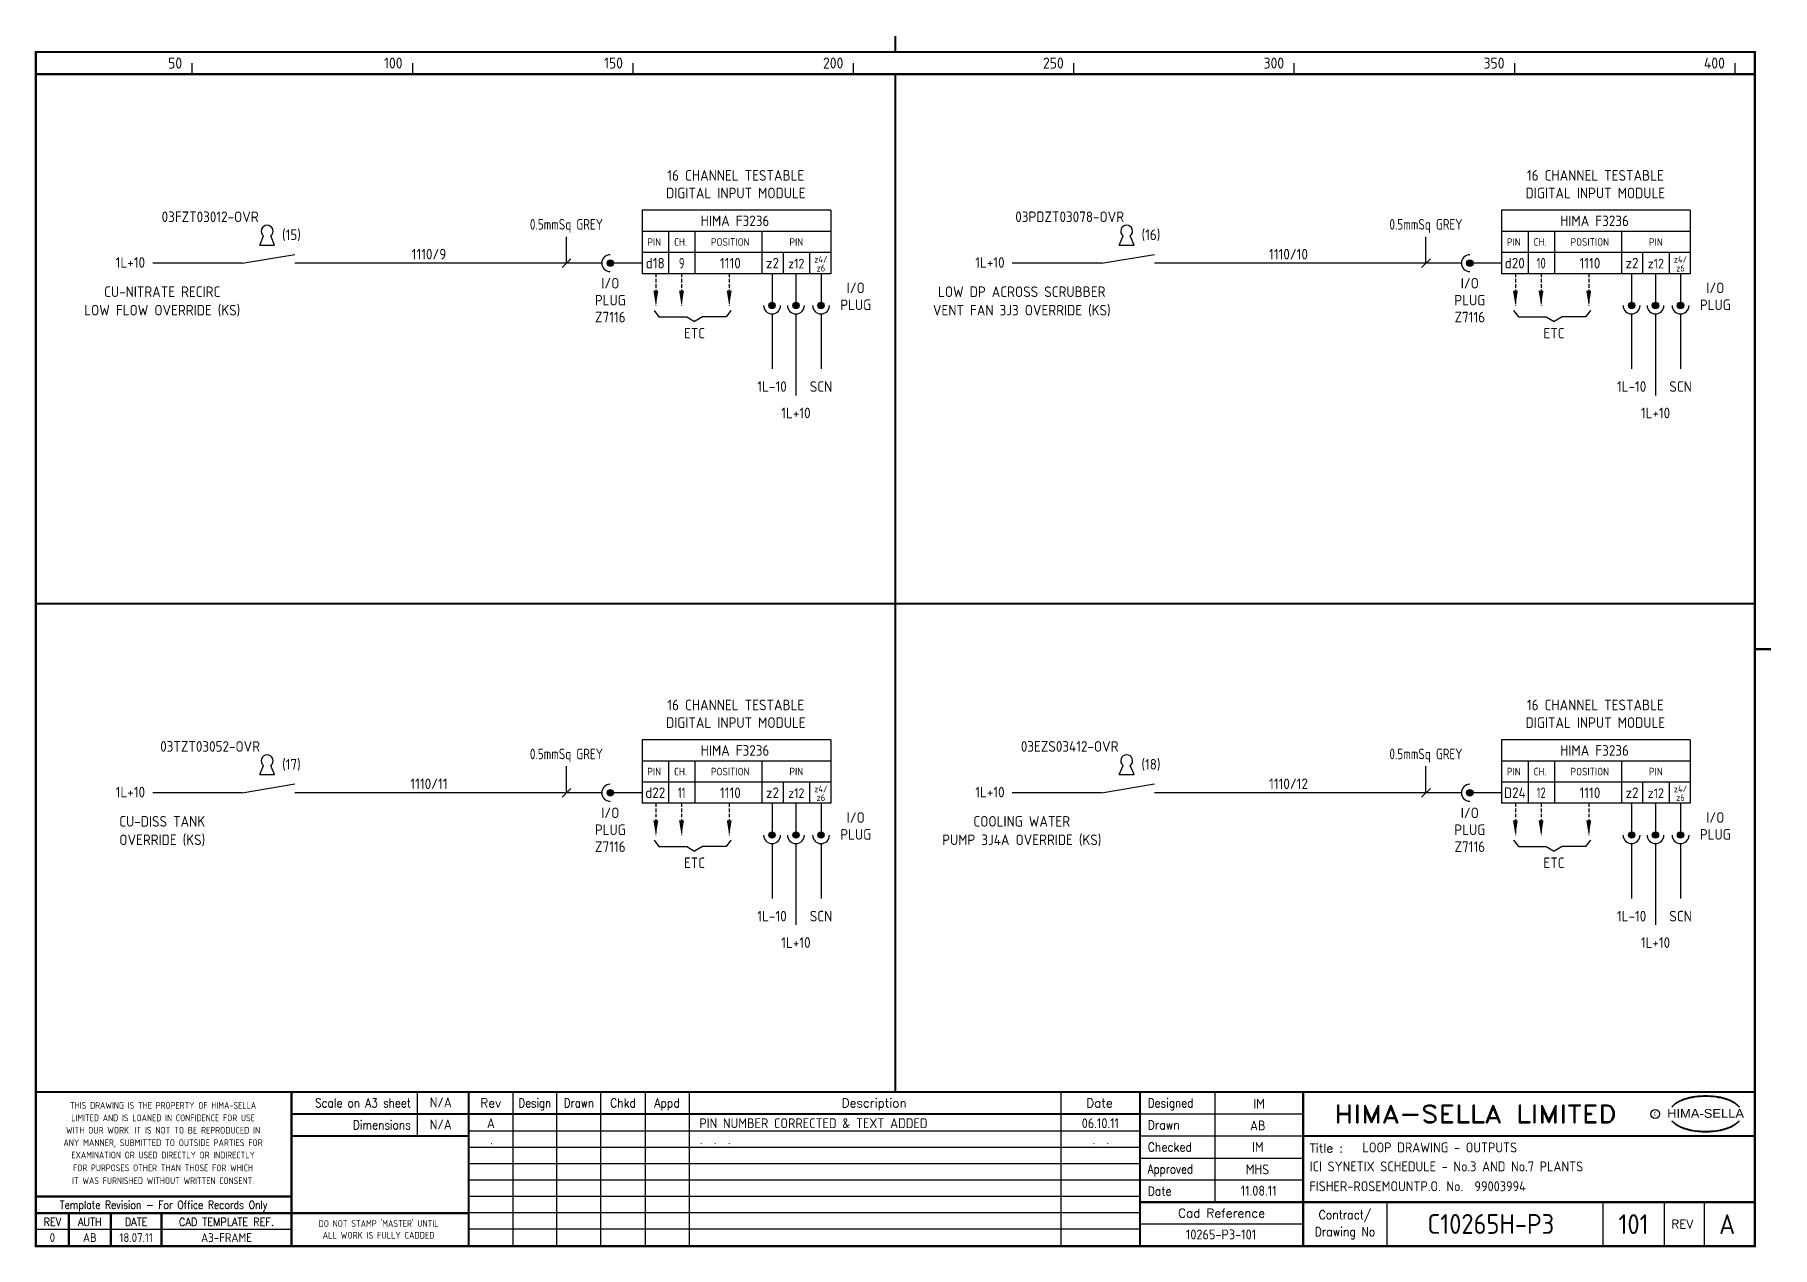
# Model space of a CAD drawing. Extents: x 14 to 408, y 0 to 275.
import ezdxf
from ezdxf.enums import TextEntityAlignment as Align

# ---------------------------------------------------------------- set-up
doc = ezdxf.new("R2010")
doc.units = 0
doc.header["$LTSCALE"] = 0.25
doc.header["$MEASUREMENT"] = 0
doc.linetypes.add('HIDDEN2', pattern=[4.7625, 3.175, -1.5875])
for name, color, linetype in [('00-DRG_FRAME', 12, 'CONTINUOUS'), ('01-DRAW', 7, 'CONTINUOUS'), ('051-TEXT', 2, 'CONTINUOUS'), ('117', 7, 'CONTINUOUS'), ('117-TEXT', 2, 'CONTINUOUS')]:
    doc.layers.add(name, color=color, linetype=linetype)
doc.styles.add('ARIAL', font='arial.ttf', dxfattribs={"height": 2.5})
doc.styles.add('ISO', font='iso.shx')
doc.styles.add('ROMAND', font='ROMAND')

msp = doc.modelspace()

# ---------------------------------------------------------------- texts
at = {"layer": '00-DRG_FRAME', "style": 'ISO'}
for s, p in [('50', (47.69, 267.75)), ('100', (97.69, 267.75)), ('150', (147.69, 267.75)), ('200', (197.69, 267.75)), ('250', (247.69, 267.75)), ('300', (297.69, 267.75)), ('350', (347.69, 267.75)), ('400', (397.69, 267.75))]:
    msp.add_text(s, height=2.5, dxfattribs=at).set_placement(p, align=Align.RIGHT)
at = {"layer": '00-DRG_FRAME', "color": 3, "style": 'ISO'}
for s, width, p in [('THIS DRAWING IS THE PROPERTY OF HIMA-SELLA', 0.9, (43.36, 32.44)), ("DO NOT STAMP 'MASTER' UNTIL", 0.95, (92.25, 5.79))]:
    msp.add_text(s, height=1.53, dxfattribs=dict(at, width=width)).set_placement(p, align=Align.MIDDLE)
at = {"layer": '00-DRG_FRAME', "color": 4, "style": 'ROMAND', "width": 0.87}
for s, p in [('Scale on A3 sheet', (99.54, 32)), ('Dimensions', (99.54, 27.01))]:
    msp.add_text(s, height=2, dxfattribs=at).set_placement(p, align=Align.RIGHT)
at = {"layer": '00-DRG_FRAME', "color": 4, "style": 'ROMAND'}
for s, p in [('Rev', (117.7, 32)), ('Description', (204.69, 32)), ('Date', (255.79, 32))]:
    msp.add_text(s, height=2, dxfattribs=at).set_placement(p, align=Align.CENTER)
for s, width, p in [('Design', 0.85, (127.7, 32)), ('Drawn', 0.85, (137.7, 32)), ('Chkd', 0.9, (147.7, 32)), ('Appd', 0.9, (157.7, 32))]:
    msp.add_text(s, height=2, dxfattribs=dict(at, width=width)).set_placement(p, align=Align.CENTER)
for s, width, p in [('Designed', 0.87, (266.75, 32)), ('Drawn', 0.9, (266.75, 27)), ('Checked', 0.9, (266.75, 22)), ('Approved', 0.85, (266.75, 17)), ('Date', 0.9, (266.75, 12))]:
    msp.add_text(s, height=2, dxfattribs=dict(at, width=width)).set_placement(p)
at = {"layer": '00-DRG_FRAME', "style": 'ROMAND', "width": 1.15}
msp.add_text('HIMA-SELLA LIMITED', height=4, dxfattribs=at).set_placement((341.1, 30.5), align=Align.MIDDLE)
at = {"layer": '00-DRG_FRAME', "style": 'ARIAL', "width": 1.05}
msp.add_text('HIMA-SELLA', height=2, dxfattribs=at).set_placement((393.3, 29.63), align=Align.CENTER)
at = {"layer": '00-DRG_FRAME', "color": 3, "style": 'ISO'}
for s, width, p in [('LIMITED AND IS LOANED IN CONFIDENCE FOR USE', 0.9, (43.36, 29.62)), ('ANY MANNER, SUBMITTED TO OUTSIDE PARTIES FOR', 0.87, (43.36, 23.99)), ('WITH OUR WORK. IT IS NOT TO BE REPRODUCED IN', 0.87, (43.36, 26.81)), ('EXAMINATION OR USED DIRECTLY OR INDIRECTLY', 0.9, (43.36, 21.18)), ('IT WAS FURNISHED WITHOUT WRITTEN CONSENT.', 0.9, (43.36, 15.35)), ('FOR PURPOSES OTHER THAN THOSE FOR WHICH', 0.9, (43.36, 18.27))]:
    msp.add_text(s, height=1.53, dxfattribs=dict(at, width=width)).set_placement(p, align=Align.MIDDLE_CENTER)
at = {"layer": '00-DRG_FRAME', "color": 3, "style": 'ISO', "width": 0.9}
msp.add_text('C', height=1, dxfattribs=at).set_placement((381.84, 30), align=Align.CENTER)
at = {"layer": '00-DRG_FRAME', "color": 4, "style": 'ROMAND'}
msp.add_text('Title :', height=2, dxfattribs=at).set_placement((303.5, 21.75))
for s, height, width, p in [('Template Revision - For Office Records Only', 1.8, 0.85, (43.5, 9.62)), ('Contract/', 2, 0.9, (311.5, 7.5)), ('REV', 1.8, 0.9, (18.25, 6)), ('AUTH', 1.8, 0.9, (26.75, 6)), ('DATE', 1.8, 0.9, (37.25, 6)), ('CAD TEMPLATE REF.', 1.8, 0.9, (57.75, 6)), ('Drawing No', 2, 0.9, (311.5, 3.5))]:
    msp.add_text(s, height=height, dxfattribs=dict(at, width=width)).set_placement(p, align=Align.MIDDLE)
for s, p in [('Cad Reference', (283.5, 8)), ('REV', (388, 5.5))]:
    msp.add_text(s, height=2, dxfattribs=at).set_placement(p, align=Align.MIDDLE)
at = {"layer": '00-DRG_FRAME', "color": 41, "style": 'ISO'}
for s, p in [('0', (18.25, 1.45)), ('AB', (26.75, 1.45)), ('18.07.11', (37.25, 1.45)), ('A3-FRAME', (57.75, 1.45))]:
    msp.add_text(s, height=2, dxfattribs=at).set_placement(p, align=Align.CENTER)
at = {"layer": '00-DRG_FRAME', "color": 3, "style": 'ISO'}
msp.add_text('ALL WORK IS FULLY CADDED', height=1.53, dxfattribs=at).set_placement((92.25, 2.98), align=Align.MIDDLE_CENTER)
at = {"layer": '117-TEXT', "style": 'ISO'}
for s, height, p in [('16 CHANNEL TESTABLE', 2.4, (173.3, 242.31)), ('16 CHANNEL TESTABLE', 2.4, (368.3, 242.31)), ('DIGITAL INPUT MODULE', 2.4, (173.3, 238.31)), ('DIGITAL INPUT MODULE', 2.4, (368.3, 238.31)), ('HIMA F3236', 2.4, (173.11, 231.99)), ('HIMA F3236', 2.4, (368.11, 231.99)), ('PIN', 1.728, (154.79, 227.53)), ('CH.', 1.728, (160.75, 227.53)), ('POSITION', 1.728, (172.02, 227.53)), ('PIN', 1.73, (187.02, 227.53)), ('PIN', 1.728, (349.79, 227.53)), ('CH.', 1.728, (355.75, 227.53)), ('POSITION', 1.728, (367.02, 227.53)), ('PIN', 1.73, (382.02, 227.53)), ('d18', 2.4, (155.02, 222.39)), ('1110', 2.4, (172.07, 222.39)), ('z2', 2.4, (181.62, 222.39)), ('z4/', 1.54, (192.6, 223.68)), ('d20', 2.4, (350.02, 222.39)), ('1110', 2.4, (367.07, 222.39)), ('z2', 2.4, (376.62, 222.39)), ('z4/', 1.54, (387.6, 223.68)), ('z12', 2.2, (187.02, 222.39)), ('z6', 1.54, (192.6, 221.69)), ('z12', 2.2, (382.02, 222.39)), ('z6', 1.54, (387.6, 221.69)), ('I/O', 2.4, (144.82, 217.83)), ('I/O', 2.4, (200.51, 216.78)), ('I/O', 2.4, (339.82, 217.83)), ('I/O', 2.4, (395.51, 216.78)), ('PLUG', 2.4, (144.82, 213.99)), ('PLUG', 2.4, (200.51, 212.94)), ('PLUG', 2.4, (339.82, 213.99)), ('PLUG', 2.4, (395.51, 212.94)), ('Z7116', 2.4, (144.82, 210.15)), ('Z7116', 2.4, (339.82, 210.15)), ('ETC', 2.4, (163.92, 206.49)), ('ETC', 2.4, (358.92, 206.49)), ('16 CHANNEL TESTABLE', 2.4, (173.3, 122.12)), ('16 CHANNEL TESTABLE', 2.4, (368.3, 122.12)), ('DIGITAL INPUT MODULE', 2.4, (173.3, 118.12)), ('DIGITAL INPUT MODULE', 2.4, (368.3, 118.12)), ('HIMA F3236', 2.4, (173.11, 111.8)), ('HIMA F3236', 2.4, (368.11, 111.8)), ('PIN', 1.728, (154.79, 107.34)), ('CH.', 1.728, (160.75, 107.34)), ('POSITION', 1.728, (172.02, 107.34)), ('PIN', 1.73, (187.02, 107.34)), ('PIN', 1.728, (349.79, 107.34)), ('CH.', 1.728, (355.75, 107.34)), ('POSITION', 1.728, (367.02, 107.34)), ('PIN', 1.73, (382.02, 107.34)), ('d22', 2.4, (155.02, 102.2)), ('1110', 2.4, (172.07, 102.2)), ('z2', 2.4, (181.62, 102.2)), ('z12', 2.2, (187.02, 102.2)), ('z4/', 1.54, (192.6, 103.49)), ('z6', 1.54, (192.6, 101.5)), ('D24', 2.4, (350.02, 102.2)), ('1110', 2.4, (367.07, 102.2)), ('z2', 2.4, (376.62, 102.2)), ('z12', 2.2, (382.02, 102.2)), ('z4/', 1.54, (387.6, 103.49)), ('z6', 1.54, (387.6, 101.5)), ('I/O', 2.4, (144.82, 97.64)), ('I/O', 2.4, (200.51, 96.59)), ('I/O', 2.4, (339.82, 97.64)), ('I/O', 2.4, (395.51, 96.59)), ('PLUG', 2.4, (144.82, 93.8)), ('PLUG', 2.4, (200.51, 92.75)), ('PLUG', 2.4, (339.82, 93.8)), ('PLUG', 2.4, (395.51, 92.75)), ('Z7116', 2.4, (144.82, 89.96)), ('Z7116', 2.4, (339.82, 89.96)), ('ETC', 2.4, (163.92, 86.3)), ('ETC', 2.4, (358.92, 86.3))]:
    msp.add_text(s, height=height, dxfattribs=at).set_placement(p, align=Align.CENTER)
for s, p in [('03FZT03012-OVR', (54.04, 234.12)), ('03PDZT03078-OVR', (249.04, 234.12)), ('(15)', (72.48, 230.05)), ('(16)', (267.48, 230.05)), ('1L+10', (35.95, 223.75)), ('1110/9', (103.69, 225.63)), ('1L+10', (230.95, 223.75)), ('1110/10', (298.69, 225.63)), ('CU-NITRATE RECIRC', (43.17, 217.11)), ('LOW DP ACROSS SCRUBBER', (238.17, 217.11)), ('LOW FLOW OVERRIDE (KS)', (43.17, 212.93)), ('VENT FAN 3J3 OVERRIDE (KS)', (238.17, 212.93)), ('1L-10', (181.52, 195.59)), ('SCN', (192.63, 195.59)), ('1L-10', (376.52, 195.59)), ('SCN', (387.63, 195.59)), ('1L+10', (186.94, 189.59)), ('1L+10', (381.94, 189.59)), ('03TZT03052-OVR', (54.04, 113.92)), ('03EZS03412-OVR', (249.04, 113.92)), ('(17)', (72.48, 109.86)), ('(18)', (267.48, 109.86)), ('1110/11', (103.69, 105.44)), ('1110/12', (298.69, 105.44)), ('1L+10', (35.95, 103.56)), ('1L+10', (230.95, 103.56)), ('CU-DISS TANK', (43.17, 96.91)), ('COOLING WATER', (238.17, 96.91)), ('OVERRIDE (KS)', (43.17, 92.73)), ('PUMP 3J4A OVERRIDE (KS)', (238.17, 92.73)), ('1L-10', (181.52, 75.4)), ('SCN', (192.63, 75.4)), ('1L-10', (376.52, 75.4)), ('SCN', (387.63, 75.4)), ('1L+10', (186.94, 69.4)), ('1L+10', (381.94, 69.4))]:
    msp.add_text(s, height=2.4, dxfattribs=at).set_placement(p, align=Align.MIDDLE)
for s, width, p in [('0.5mmSq GREY', 0.85, (134.87, 231.2)), ('0.5mmSq GREY', 0.85, (329.87, 231.2)), ('9', 0.8, (161.02, 222.39)), ('10', 0.8, (356.02, 222.39)), ('0.5mmSq GREY', 0.85, (134.87, 111.01)), ('0.5mmSq GREY', 0.85, (329.87, 111.01)), ('11', 0.8, (161.02, 102.2)), ('12', 0.8, (356.02, 102.2))]:
    msp.add_text(s, height=2.4, dxfattribs=dict(at, width=width)).set_placement(p, align=Align.CENTER)

# ---------------------------------------------------------------- blocks, each defined once
blk = doc.blocks.new('A3-REVA')
at = {"layer": '051-TEXT', "style": 'ISO'}
for tag, p in [('DESIGNED', (292.01, 31.7)), ('A', (117.73, 27.28)), ('DES', (127.73, 27.28)), ('DRN', (137.73, 27.28)), ('CHKD', (147.73, 27.28)), ('APPD', (157.73, 27.28)), ('DATE', (256, 27.28)), ('DRAWN', (291.72, 26.77)), ('CHECKED', (291.72, 21.89)), ('APPD', (291.65, 16.79)), ('DATE', (291.92, 11.96))]:
    blk.add_attdef(tag, text='', height=2.25, dxfattribs=at).set_placement(p, align=Align.CENTER)
blk.add_attdef('DESCRIPTION', (165.03, 27.28), '', height=2.25, dxfattribs=at)
blk = doc.blocks.new('A3-REVB')
at = {"layer": '051-TEXT', "style": 'ISO'}
for tag, p in [('A', (124.85, -20.36)), ('DES', (134.85, -20.36)), ('DRN', (144.85, -20.36)), ('CHKD', (154.85, -20.36)), ('APPD', (164.85, -20.36)), ('DATE', (263.12, -20.36))]:
    blk.add_attdef(tag, text='', height=2.25, dxfattribs=at).set_placement(p, align=Align.CENTER)
blk.add_attdef('DESCRIPTION', (172.15, -20.36), '', height=2.25, dxfattribs=at)
blk = doc.blocks.new('A3-TITLE')
at = {"layer": '051-TEXT', "style": 'ISO'}
blk.add_attdef('TITLE_1', (315.46, 21.78), '', height=2.25, dxfattribs=at)
for tag, p in [('DRGNO', (376.96, 3.24)), ('REV.', (398.2, 3.24))]:
    blk.add_attdef(tag, text='', height=4.5, dxfattribs=at).set_placement(p, align=Align.CENTER)
blk = doc.blocks.new('A3-CONTRACT')
at = {"layer": '051-TEXT', "color": 41, "style": 'ISO'}
for tag, height, p in [('SCALE', 2.25, (106.71, 31.82)), ('DIMS', 2.25, (106.71, 26.8)), ('CAD-REF', 2.25, (283.73, 1.84)), ('CONTRACT', 4.5, (344.94, 3.1))]:
    blk.add_attdef(tag, text='', height=height, dxfattribs=at).set_placement(p, align=Align.CENTER)
for tag, p in [('TITLE_2', (303.86, 17.28)), ('TITLE_3', (303.79, 12.78))]:
    blk.add_attdef(tag, p, '', height=2.25, dxfattribs=at)
blk = doc.blocks.new('KEY')
at = {"layer": '01-DRAW'}
for p, q in [((-0.375, -0.5), (-0.183, -0.038)), ((-0.375, -0.5), (0.375, -0.5)), ((0.375, -0.5), (0.183, -0.038))]:
    blk.add_line(p, q, dxfattribs=at)
blk.add_arc((0, 0.2), 0.3, 307.47703, 232.52297, dxfattribs=at)

# ---------------------------------------------------------------- linework, layer by layer
at = {"layer": '00-DRG_FRAME'}
for p, q in [((50, 266.5), (50, 269)), ((100, 266.5), (100, 269)), ((150, 266.5), (150, 269)), ((200, 266.5), (200, 269)), ((250, 266.5), (250, 269)), ((300, 266.5), (300, 269)), ((350, 266.5), (350, 269)), ((400, 266.5), (400, 269)), ((101.01, 35.5), (101.01, 25.5)), ((122.7, 35.5), (122.7, 0.5)), ((132.7, 0.5), (132.7, 35.5)), ((142.7, 0.5), (142.7, 35.5)), ((152.7, 35.5), (152.7, 0.5)), ((162.7, 35.5), (162.7, 0.5)), ((247, 35.5), (247, 0.5)), ((282, 35.5), (282, 10.5)), ((265, 30.5), (302, 30.5)), ((265, 26.59), (112.7, 26.59)), ((302, 25.5), (265, 25.5)), ((265, 22.89), (112.7, 22.89)), ((265, 20.5), (302, 20.5)), ((265, 19.19), (112.7, 19.19)), ((265, 15.49), (112.7, 15.49)), ((302, 15.5), (265, 15.5)), ((265, 11.79), (112.7, 11.79)), ((265, 8.09), (112.7, 8.09)), ((321, 10.5), (321, 0.5)), ((370, 10.5), (370, 0.5)), ((384, 0.5), (384, 10.5)), ((393, 10.5), (393, 0.5)), ((72.5, 4.25), (14.5, 4.25)), ((265, 4.39), (112.7, 4.39)), ((302, 5.5), (265, 5.5))]:
    msp.add_line(p, q, dxfattribs=at)
at = {"layer": '00-DRG_FRAME', "const_width": 0.5}
for points in [[(209.5, 271.5), (209.5, 275.18)], [(209.5, 271.5), (209.5, 275.18)], [(14.5, 266.5), (404.5, 266.5)], [(209.5, 35.5), (209.5, 266.5)], [(14.5, 146.31), (404.5, 146.31)], [(404.5, 136), (408.18, 136)], [(404.5, 35.5), (14.5, 35.5)], [(72.5, 0.5), (72.5, 35.5)], [(112.7, 0.5), (112.7, 35.5)], [(265, 35.5), (265, 0.5)], [(302, 0.5), (302, 35.5)], [(265, 30.5), (72.5, 30.5)], [(112.7, 25.5), (72.5, 25.5)], [(404.5, 25.5), (302, 25.5)], [(14.5, 11.75), (72.5, 11.75)], [(14.5, 8), (72.5, 8)], [(22, 0.5), (22, 8)], [(31.5, 0.5), (31.5, 8)], [(43, 0.5), (43, 8)], [(112.7, 8), (72.5, 8)], [(265, 10.5), (404.5, 10.5)]]:
    msp.add_lwpolyline(points, dxfattribs=at)
msp.add_lwpolyline([(14.5, 0.5), (404.5, 0.5), (404.5, 271.5), (14.5, 271.5)], close=True, dxfattribs=at)
at = {"layer": '00-DRG_FRAME', "color": 3}
msp.add_circle((381.88, 30.5), 1, dxfattribs=at)
for centre, radius, start, end in [((390.6, 26.83), 7.24, 106.0532, 133.5024), ((390.88, 27.01), 7.3, 130.419, 136.057), ((390.11, 28.1), 5.98, 122.244, 131.6154), ((389.75, 28.78), 5.21, 111.8206, 122.8668), ((391.78, 24.7), 9.76, 107.5931, 113.9452), ((393.1, 18.5), 15.94, 89.2698, 106.3911), ((392.1, 23.52), 10.99, 96.0146, 107.3203), ((393.29, 16.31), 18.28, 92.8917, 97.3734), ((393.24, 18.86), 15.73, 89.7805, 93.1738), ((393.36, 18.86), 15.73, 86.8262, 90.2195), ((393.51, 18.5), 15.94, 73.6089, 90.7302), ((393.31, 16.31), 18.28, 82.6266, 87.1083), ((394.51, 23.52), 10.99, 72.6797, 83.9854), ((394.83, 24.7), 9.76, 66.0548, 72.4069), ((396, 26.83), 7.24, 46.4976, 73.9468), ((396.85, 28.78), 5.21, 57.1332, 68.1794), ((396.49, 28.1), 5.98, 48.3846, 57.756), ((395.73, 27.01), 7.3, 43.943, 49.581), ((390.88, 34.04), 7.3, 223.943, 229.581), ((390.6, 34.23), 7.24, 226.4976, 253.9468), ((390.11, 32.96), 5.98, 228.3846, 237.756), ((389.75, 32.28), 5.21, 237.1332, 248.1794), ((396, 34.23), 7.24, 286.0532, 313.5024), ((396.85, 32.28), 5.21, 291.8206, 302.8668), ((396.49, 32.96), 5.98, 302.244, 311.6154), ((395.73, 34.04), 7.3, 310.419, 316.057), ((391.78, 36.36), 9.76, 246.0548, 252.4069), ((393.1, 42.56), 15.94, 253.6089, 270.7302), ((392.1, 37.54), 10.99, 252.6797, 263.9854), ((393.29, 44.75), 18.28, 262.6266, 267.1083), ((393.24, 42.19), 15.73, 266.8262, 270.2195), ((393.51, 42.56), 15.94, 269.2698, 286.3911), ((393.36, 42.19), 15.73, 269.7805, 273.1738), ((393.31, 44.75), 18.28, 272.8917, 277.3734), ((394.51, 37.54), 10.99, 276.0146, 287.3203), ((394.83, 36.36), 9.76, 287.5931, 293.9452)]:
    msp.add_arc(centre, radius, start, end, dxfattribs=at)
at = {"layer": '117'}
for p, q in [((152.02, 235.59), (152.02, 221.19)), ((194.82, 235.59), (152.02, 235.59)), ((194.82, 235.59), (194.82, 221.19)), ((347.02, 235.59), (347.02, 221.19)), ((389.82, 235.59), (347.02, 235.59)), ((389.82, 235.59), (389.82, 221.19)), ((194.82, 230.79), (152.02, 230.79)), ((158.02, 230.79), (158.02, 221.19)), ((164.02, 230.79), (164.02, 221.19)), ((179.22, 230.79), (179.22, 221.19)), ((389.82, 230.79), (347.02, 230.79)), ((353.02, 230.79), (353.02, 221.19)), ((359.02, 230.79), (359.02, 221.19)), ((374.22, 230.79), (374.22, 221.19)), ((61.29, 223.59), (73.29, 225.59)), ((194.82, 225.99), (152.02, 225.99)), ((184.02, 225.99), (184.02, 221.19)), ((190.02, 225.99), (190.02, 221.19)), ((256.29, 223.59), (268.29, 225.59)), ((389.82, 225.99), (347.02, 225.99)), ((379.02, 225.99), (379.02, 221.19)), ((385.02, 225.99), (385.02, 221.19)), ((61.29, 223.59), (41.01, 223.59)), ((142.9, 223.59), (73.29, 223.59)), ((152.02, 223.59), (144.82, 223.59)), ((194.82, 221.19), (152.02, 221.19)), ((181.52, 221.19), (181.52, 213.99)), ((186.94, 221.19), (186.94, 213.99)), ((192.63, 221.19), (192.63, 213.99)), ((256.29, 223.59), (236.01, 223.59)), ((337.9, 223.59), (268.29, 223.59)), ((347.02, 223.59), (339.82, 223.59)), ((389.82, 221.19), (347.02, 221.19)), ((376.52, 221.19), (376.52, 213.99)), ((381.94, 221.19), (381.94, 213.99)), ((387.63, 221.19), (387.63, 213.99)), ((154.76, 212.85), (155.84, 211.41)), ((155.84, 211.41), (162.16, 211.41)), ((162.16, 211.41), (163.96, 210.33)), ((165.76, 211.41), (163.96, 210.33)), ((171.08, 211.41), (165.76, 211.41)), ((172.16, 212.85), (171.08, 211.41)), ((181.52, 212.07), (181.52, 199.59)), ((186.94, 212.07), (186.94, 193.59)), ((192.63, 212.07), (192.63, 199.59)), ((349.76, 212.85), (350.84, 211.41)), ((350.84, 211.41), (357.16, 211.41)), ((357.16, 211.41), (358.96, 210.33)), ((360.76, 211.41), (358.96, 210.33)), ((366.08, 211.41), (360.76, 211.41)), ((367.16, 212.85), (366.08, 211.41)), ((376.52, 212.07), (376.52, 199.59)), ((381.94, 212.07), (381.94, 193.59)), ((387.63, 212.07), (387.63, 199.59)), ((152.02, 115.4), (152.02, 101)), ((194.82, 115.4), (152.02, 115.4)), ((194.82, 115.4), (194.82, 101)), ((347.02, 115.4), (347.02, 101)), ((389.82, 115.4), (347.02, 115.4)), ((389.82, 115.4), (389.82, 101)), ((194.82, 110.6), (152.02, 110.6)), ((158.02, 110.6), (158.02, 101)), ((164.02, 110.6), (164.02, 101)), ((179.22, 110.6), (179.22, 101)), ((389.82, 110.6), (347.02, 110.6)), ((353.02, 110.6), (353.02, 101)), ((359.02, 110.6), (359.02, 101)), ((374.22, 110.6), (374.22, 101)), ((61.29, 103.4), (41.01, 103.4)), ((61.29, 103.4), (73.29, 105.4)), ((142.9, 103.4), (73.29, 103.4)), ((152.02, 103.4), (144.82, 103.4)), ((194.82, 105.8), (152.02, 105.8)), ((184.02, 105.8), (184.02, 101)), ((190.02, 105.8), (190.02, 101)), ((256.29, 103.4), (236.01, 103.4)), ((256.29, 103.4), (268.29, 105.4)), ((337.9, 103.4), (268.29, 103.4)), ((347.02, 103.4), (339.82, 103.4)), ((389.82, 105.8), (347.02, 105.8)), ((379.02, 105.8), (379.02, 101)), ((385.02, 105.8), (385.02, 101)), ((194.82, 101), (152.02, 101)), ((181.52, 101), (181.52, 93.8)), ((186.94, 101), (186.94, 93.8)), ((192.63, 101), (192.63, 93.8)), ((389.82, 101), (347.02, 101)), ((376.52, 101), (376.52, 93.8)), ((381.94, 101), (381.94, 93.8)), ((387.63, 101), (387.63, 93.8)), ((154.76, 92.66), (155.84, 91.22)), ((155.84, 91.22), (162.16, 91.22)), ((162.16, 91.22), (163.96, 90.14)), ((165.76, 91.22), (163.96, 90.14)), ((171.08, 91.22), (165.76, 91.22)), ((172.16, 92.66), (171.08, 91.22)), ((181.52, 91.88), (181.52, 79.4)), ((186.94, 91.88), (186.94, 73.4)), ((192.63, 91.88), (192.63, 79.4)), ((349.76, 92.66), (350.84, 91.22)), ((350.84, 91.22), (357.16, 91.22)), ((357.16, 91.22), (358.96, 90.14)), ((360.76, 91.22), (358.96, 90.14)), ((366.08, 91.22), (360.76, 91.22)), ((367.16, 92.66), (366.08, 91.22)), ((376.52, 91.88), (376.52, 79.4)), ((381.94, 91.88), (381.94, 73.4)), ((387.63, 91.88), (387.63, 79.4))]:
    msp.add_line(p, q, dxfattribs=at)
at = {"layer": '117', "color": 3}
for p, q in [((134.87, 223.59), (134.87, 229.59)), ((329.87, 223.59), (329.87, 229.59)), ((133.87, 222.59), (135.87, 224.59)), ((328.87, 222.59), (330.87, 224.59)), ((134.87, 103.4), (134.87, 109.4)), ((329.87, 103.4), (329.87, 109.4)), ((133.87, 102.4), (135.87, 104.4)), ((328.87, 102.4), (330.87, 104.4))]:
    msp.add_line(p, q, dxfattribs=at)
at = {"layer": '117', "linetype": 'HIDDEN2'}
for p, q in [((155.16, 221.19), (155.16, 213.99)), ((160.98, 221.19), (160.98, 213.99)), ((171.8, 221.19), (171.8, 213.99)), ((350.16, 221.19), (350.16, 213.99)), ((355.98, 221.19), (355.98, 213.99)), ((366.8, 221.19), (366.8, 213.99)), ((155.16, 101), (155.16, 93.8)), ((160.98, 101), (160.98, 93.8)), ((171.8, 101), (171.8, 93.8)), ((350.16, 101), (350.16, 93.8)), ((355.98, 101), (355.98, 93.8)), ((366.8, 101), (366.8, 93.8))]:
    msp.add_line(p, q, dxfattribs=at)
at = {"layer": '117'}
for centre, radius in [((144.82, 223.59), 0.72), ((144.82, 223.59), 0.624), ((144.82, 223.59), 0.528), ((144.82, 223.59), 0.432), ((144.82, 223.59), 0.336), ((144.82, 223.59), 0.24), ((144.82, 223.59), 0.144), ((144.82, 223.59), 0.048), ((339.82, 223.59), 0.72), ((339.82, 223.59), 0.624), ((339.82, 223.59), 0.528), ((339.82, 223.59), 0.432), ((339.82, 223.59), 0.336), ((339.82, 223.59), 0.24), ((339.82, 223.59), 0.144), ((339.82, 223.59), 0.048), ((181.52, 213.99), 0.72), ((181.52, 213.99), 0.624), ((181.52, 213.99), 0.528), ((181.52, 213.99), 0.432), ((181.52, 213.99), 0.336), ((181.52, 213.99), 0.24), ((181.52, 213.99), 0.144), ((181.52, 213.99), 0.048), ((186.94, 213.99), 0.72), ((186.94, 213.99), 0.624), ((186.94, 213.99), 0.528), ((186.94, 213.99), 0.432), ((186.94, 213.99), 0.336), ((186.94, 213.99), 0.24), ((186.94, 213.99), 0.144), ((186.94, 213.99), 0.048), ((192.63, 213.99), 0.72), ((192.63, 213.99), 0.624), ((192.63, 213.99), 0.528), ((192.63, 213.99), 0.432), ((192.63, 213.99), 0.336), ((192.63, 213.99), 0.24), ((192.63, 213.99), 0.144), ((192.63, 213.99), 0.048), ((376.52, 213.99), 0.72), ((376.52, 213.99), 0.624), ((376.52, 213.99), 0.528), ((376.52, 213.99), 0.432), ((376.52, 213.99), 0.336), ((376.52, 213.99), 0.24), ((376.52, 213.99), 0.144), ((376.52, 213.99), 0.048), ((381.94, 213.99), 0.72), ((381.94, 213.99), 0.624), ((381.94, 213.99), 0.528), ((381.94, 213.99), 0.432), ((381.94, 213.99), 0.336), ((381.94, 213.99), 0.24), ((381.94, 213.99), 0.144), ((381.94, 213.99), 0.048), ((387.63, 213.99), 0.72), ((387.63, 213.99), 0.624), ((387.63, 213.99), 0.528), ((387.63, 213.99), 0.432), ((387.63, 213.99), 0.336), ((387.63, 213.99), 0.24), ((387.63, 213.99), 0.144), ((387.63, 213.99), 0.048), ((144.82, 103.4), 0.72), ((144.82, 103.4), 0.624), ((144.82, 103.4), 0.528), ((144.82, 103.4), 0.432), ((144.82, 103.4), 0.336), ((144.82, 103.4), 0.24), ((144.82, 103.4), 0.144), ((144.82, 103.4), 0.048), ((339.82, 103.4), 0.72), ((339.82, 103.4), 0.624), ((339.82, 103.4), 0.528), ((339.82, 103.4), 0.432), ((339.82, 103.4), 0.336), ((339.82, 103.4), 0.24), ((339.82, 103.4), 0.144), ((339.82, 103.4), 0.048), ((181.52, 93.8), 0.72), ((181.52, 93.8), 0.624), ((181.52, 93.8), 0.528), ((181.52, 93.8), 0.432), ((181.52, 93.8), 0.336), ((181.52, 93.8), 0.24), ((181.52, 93.8), 0.144), ((181.52, 93.8), 0.048), ((186.94, 93.8), 0.72), ((186.94, 93.8), 0.624), ((186.94, 93.8), 0.528), ((186.94, 93.8), 0.432), ((186.94, 93.8), 0.336), ((186.94, 93.8), 0.24), ((186.94, 93.8), 0.144), ((186.94, 93.8), 0.048), ((192.63, 93.8), 0.72), ((192.63, 93.8), 0.624), ((192.63, 93.8), 0.528), ((192.63, 93.8), 0.432), ((192.63, 93.8), 0.336), ((192.63, 93.8), 0.24), ((192.63, 93.8), 0.144), ((192.63, 93.8), 0.048), ((376.52, 93.8), 0.72), ((376.52, 93.8), 0.624), ((376.52, 93.8), 0.528), ((376.52, 93.8), 0.432), ((376.52, 93.8), 0.336), ((376.52, 93.8), 0.24), ((376.52, 93.8), 0.144), ((376.52, 93.8), 0.048), ((381.94, 93.8), 0.72), ((381.94, 93.8), 0.624), ((381.94, 93.8), 0.528), ((381.94, 93.8), 0.432), ((381.94, 93.8), 0.336), ((381.94, 93.8), 0.24), ((381.94, 93.8), 0.144), ((381.94, 93.8), 0.048), ((387.63, 93.8), 0.72), ((387.63, 93.8), 0.624), ((387.63, 93.8), 0.528), ((387.63, 93.8), 0.432), ((387.63, 93.8), 0.336), ((387.63, 93.8), 0.24), ((387.63, 93.8), 0.144), ((387.63, 93.8), 0.048)]:
    msp.add_circle(centre, radius, dxfattribs=at)
for centre, start, end in [((144.82, 223.59), 90, 270), ((339.82, 223.59), 90, 270), ((181.52, 213.99), 180, 0), ((186.94, 213.99), 180, 0), ((192.63, 213.99), 180, 0), ((376.52, 213.99), 180, 0), ((381.94, 213.99), 180, 0), ((387.63, 213.99), 180, 0), ((144.82, 103.4), 90, 270), ((339.82, 103.4), 90, 270), ((181.52, 93.8), 180, 0), ((186.94, 93.8), 180, 0), ((192.63, 93.8), 180, 0), ((376.52, 93.8), 180, 0), ((381.94, 93.8), 180, 0), ((387.63, 93.8), 180, 0)]:
    msp.add_arc(centre, 1.92, start, end, dxfattribs=at)
for points in [[(155.72, 217.35), (154.6, 217.35), (155.16, 213.99)], [(161.54, 217.35), (160.42, 217.35), (160.98, 213.99)], [(172.36, 217.35), (171.24, 217.35), (171.8, 213.99)], [(350.72, 217.35), (349.6, 217.35), (350.16, 213.99)], [(356.54, 217.35), (355.42, 217.35), (355.98, 213.99)], [(367.36, 217.35), (366.24, 217.35), (366.8, 213.99)], [(155.72, 97.16), (154.6, 97.16), (155.16, 93.8)], [(161.54, 97.16), (160.42, 97.16), (160.98, 93.8)], [(172.36, 97.16), (171.24, 97.16), (171.8, 93.8)], [(350.72, 97.16), (349.6, 97.16), (350.16, 93.8)], [(356.54, 97.16), (355.42, 97.16), (355.98, 93.8)], [(367.36, 97.16), (366.24, 97.16), (366.8, 93.8)]]:
    msp.add_solid(points, dxfattribs=at)

# ---------------------------------------------------------------- block references
at = {"layer": '00-DRG_FRAME'}
for name, p, values in [('A3-CONTRACT', (-0.35, 0.19), {'TITLE_2': 'ICI SYNETIX SCHEDULE - No.3 AND No.7 PLANTS', 'TITLE_3': 'FISHER-ROSEMOUNTP.O. No.  99003994', 'CAD-REF': '10265-P3-101', 'CONTRACT': 'C10265H-P3', 'SCALE': 'N/A', 'DIMS': 'N/A'}), ('A3-REVB', (-7, 43.98), {'A': '.', 'DESCRIPTION': '.  .  .', 'DATE': '.  .'}), ('A3-TITLE', (0, 0), {'TITLE_1': 'LOOP DRAWING - OUTPUTS', 'DRGNO': '101', 'REV.': 'A'})]:
    msp.add_blockref(name, p, dxfattribs=at).add_auto_attribs(values)
ref = msp.add_blockref('A3-REVA', (0, 0), dxfattribs=at)
ref.add_attrib('A', 'A', dxfattribs={"layer": '051-TEXT', "height": 2.25, "style": 'ISO'}).set_placement((117.73, 27.28), align=Align.CENTER)
ref.add_attrib('DESCRIPTION', 'PIN NUMBER CORRECTED & TEXT ADDED', (165.03, 27.28), dxfattribs={"layer": '051-TEXT', "height": 2.25, "style": 'ISO'})
ref.add_attrib('DATE', '06.10.11', dxfattribs={"layer": '051-TEXT', "height": 2.25, "style": 'ISO'}).set_placement((256, 27.28), align=Align.CENTER)
ref.add_attrib('DESIGNED', 'IM', dxfattribs={"layer": '051-TEXT', "height": 2.25, "style": 'ISO'}).set_placement((292.01, 31.7), align=Align.CENTER)
ref.add_attrib('DRAWN', 'AB', dxfattribs={"layer": '051-TEXT', "height": 2.25, "style": 'ISO'}).set_placement((291.72, 26.77), align=Align.CENTER)
ref.add_attrib('CHECKED', 'IM', dxfattribs={"layer": '051-TEXT', "height": 2.25, "style": 'ISO'}).set_placement((291.72, 21.89), align=Align.CENTER)
ref.add_attrib('APPD', 'MHS', dxfattribs={"layer": '051-TEXT', "height": 2.25, "style": 'ISO'}).set_placement((291.65, 16.79), align=Align.CENTER)
ref.add_attrib('DATE', '11.08.11', dxfattribs={"layer": '051-TEXT', "height": 2.25, "style": 'ISO'}).set_placement((291.92, 11.96), align=Align.CENTER)
at = {"layer": '117', "xscale": 4.5, "yscale": 4.5, "zscale": 4.5}
for p in [(66.97, 229.95), (261.97, 229.95), (66.97, 109.76), (261.97, 109.76)]:
    msp.add_blockref('KEY', p, dxfattribs=at)

msp.set_redraw_order([(e.dxf.handle, doc.entitydb.next_handle()) for e in msp.query("TEXT MTEXT ATTDEF DIMENSION ARC_DIMENSION")])  # texts and dimensions are drawn at this point

doc.saveas('drawing.dxf')
